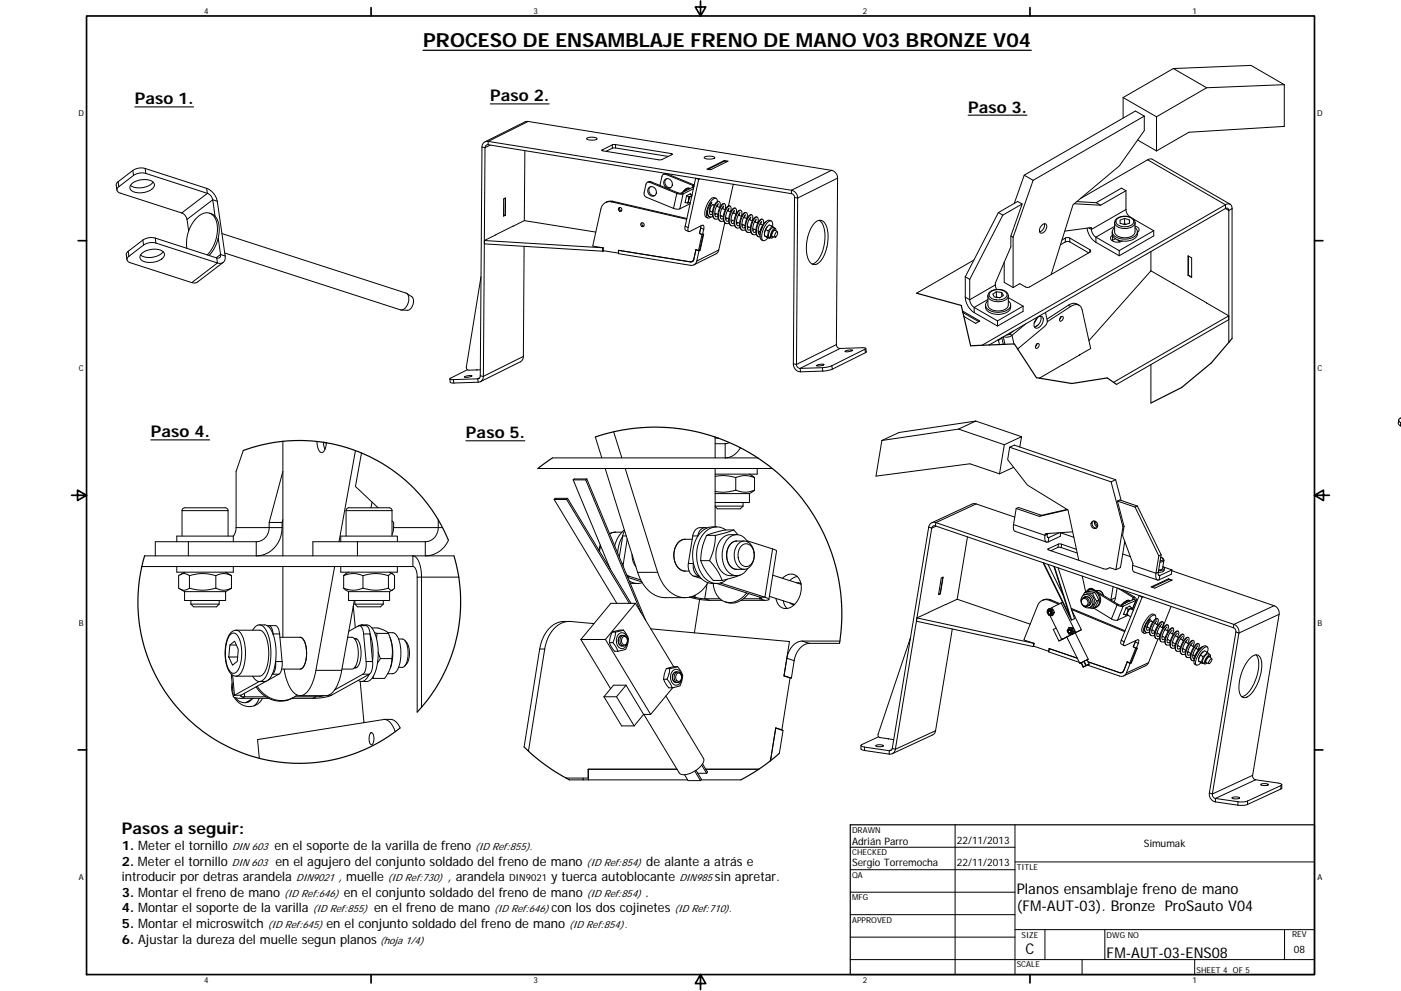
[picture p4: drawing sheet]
<svg xmlns="http://www.w3.org/2000/svg" width="594mm" height="420mm" viewBox="0 0 594 420" stroke-linecap="round" stroke-linejoin="round" font-family="sans-serif">
<defs><g id="words">
<text font-size="8.2" x="179.4" y="20">PROCESO DE ENSAMBLAJE FRENO DE MANO V03 BRONZE V04</text>
<g font-size="6.9">
<text x="57.1" y="44.2">Paso 1.</text>
<text x="207.9" y="42.9">Paso 2.</text>
<text x="410.5" y="47.7">Paso 3.</text>
<text x="64" y="185.4">Paso 4.</text>
<text x="197.6" y="185.8">Paso 5.</text>
<text x="51.7" y="353.5">Pasos a seguir:</text>
</g>
<g font-size="6.3">
<text x="431.1" y="378.9">Planos ensamblaje freno de mano</text>
<text x="431.1" y="386.4">(FM-AUT-03). Bronze ProSauto V04</text>
<text x="434.8" y="404.7">C</text>
<text x="469.2" y="406">FM-AUT-03-ENS08</text>
</g>
<g font-size="5.8">
<text x="143.4" y="373.7">, muelle</text>
<text x="189.8" y="373.7">, arandela</text>
</g>
<g font-size="5.5">
<text x="51.7" y="360.5">1. Meter el tornillo</text>
<text x="116.4" y="360.5">en el soporte de la varilla de freno</text>
<text x="51.7" y="367.1">2. Meter el tornillo</text>
<text x="116.8" y="367.1">en el agujero del conjunto soldado del freno de mano</text>
<text x="274.1" y="367.1">de alante a atrás e</text>
<text x="51.7" y="373.7">introducir por detras arandela</text>
<text x="233.7" y="373.7">y tuerca autoblocante</text>
<text x="303.2" y="373.7">sin apretar.</text>
<text x="51.7" y="380.3">3. Montar el freno de mano</text>
<text x="145.8" y="380.3">en el conjunto soldado del freno de mano</text>
<text x="273.6" y="380.3">.</text>
<text x="51.7" y="386.8">4. Montar el soporte de la varilla</text>
<text x="158.7" y="386.8">en el freno de mano</text>
<text x="233.9" y="386.8">con los dos cojinetes</text>
<text x="51.7" y="393.4">5. Montar el microsw</text>
<text x="103.1" y="393.4">itch</text>
<text x="138.4" y="393.4">en el conjunto soldado del freno de mano</text>
<text x="51.7" y="400">6. Ajustar la dureza del muelle segun planos</text>
</g>
<g font-size="4.4">
<text x="361.3" y="358.4">Adrián Parro</text>
<text x="405.8" y="357.8">22/11/2013</text>
<text x="485.1" y="359.2">Simumak</text>
<text x="98.4" y="360.5">DIN 603</text>
<text x="201.5" y="360.5">(ID Ref:855).</text>
<text x="98.3" y="367.1">DIN 603</text>
<text x="248.8" y="367.1">(ID Ref:854)</text>
<text x="361.3" y="367.1">Sergio Torremocha</text>
<text x="405.8" y="367.3">22/11/2013</text>
<text x="125.6" y="373.7">DIN9021</text>
<text x="164.5" y="373.7">(ID Ref:730)</text>
<text x="288.1" y="373.7">DIN985</text>
<text x="120.5" y="380.3">(ID Ref:646)</text>
<text x="248.8" y="380.3">(ID Ref:854)</text>
<text x="132.6" y="386.8">(ID Ref:855)</text>
<text x="209.5" y="386.8">(ID Ref:646)</text>
<text x="286" y="386.8">(ID Ref:710).</text>
<text x="113.5" y="393.4">(ID Ref:645)</text>
<text x="241.4" y="393.4">(ID Ref:854).</text>
<text x="161.1" y="400">(hoja 1/4)</text>
<text x="548.7" y="404">08</text>
</g>
<text font-size="4.1" x="215.9" y="373.7">DIN9021</text>
<g font-size="3.5">
<text x="86.6" y="5.8">4</text>
<text x="226.3" y="5.8">3</text>
<text x="365.9" y="5.8">2</text>
<text x="505.6" y="5.8">1</text>
<text x="33.2" y="49.4">D</text>
<text x="558.5" y="49.4">D</text>
<text x="33.4" y="157.3">C</text>
<text x="558.6" y="157.3">C</text>
<text x="33.4" y="265.2">B</text>
<text x="558.6" y="265.2">B</text>
<text x="361.3" y="353">DRAWN</text>
<text x="361.3" y="362.5">CHECKED</text>
<text x="431.1" y="368.7">TITLE</text>
<text x="33.4" y="373.2">A</text>
<text x="361.3" y="372.1">QA</text>
<text x="558.6" y="373.2">A</text>
<text x="361.3" y="381.6">MFG</text>
<text x="361.3" y="391.2">APPROVED</text>
<text x="433.2" y="397.5">SIZE</text>
<text x="469.2" y="397.5">DWG NO</text>
<text x="547.9" y="397.4">REV</text>
<text x="431.1" y="410.2">SCALE</text>
<text x="507.3" y="412.4">SHEET 4 OF 5</text>
<text x="86.6" y="416.7">4</text>
<text x="226.3" y="416.7">3</text>
<text x="365.9" y="416.7">2</text>
<text x="505.6" y="416.7">1</text>
</g>
</g></defs>
<g fill="none" stroke="#000" stroke-width=".42">
<path d="M497.5 29.1l-21.3 12.3M497.5 29.1l14.2 8.1M497.5 29.1l33-1.4 14.1 8.2M511.7 37.2l-21.3 12.3M544.6 35.9l-32.9 1.3M544.6 35.9v17.7l-40.4 2.5-13.8 7.9M207 59.9l128.6 20.8M207 59.9a2.26 2.26 0 0 0-2.6 2.5M207 59.9v1.5M224 51.5l128.6 20.7M224 51.5l-1.4 .2-17 8.4M224 51.5l-17 8.4"/>
<path d="M248.8 58.6a4.5 4.5 0 0 1 4.4 .2 4.2 4.2 0 0 1-4.5-.1zM476.2 41.4v8.6M476.2 41.4l14.2 8.1v14.5M482.4 59.4l8 4.6M485.2 49.2v6.2l-10.5 14.9-19.7 16.5-9.3 29.6M485.2 49.2l-3.7-2.1-47.2 27.2M485.2 49.2l-47.1 27.3M50.1 77l-.8 1.3 .3 2.3M50.1 77l.3 2.1M50.4 79.1a1.44 1.44 0 0 0-.8 1.6 1.44 1.44 0 0 0 1.4 1.2l26.1 8.4M55.7 78.1a7.8 7.8 0 0 1 9.4-.7 2.25 2.25 0 0 1-1.5 3.4 7.4 7.4 0 0 1-8.3-.4 1.75 1.75 0 0 1 .4-2.3zM56.3 72.3l-6.2 4.7"/>
<path d="M56.3 72.3l.3 2.1M56.6 74.4l-6.2 4.7M61.5 71.4l.3 2.1M61.5 71.4l26.1 8.5M61.5 71.4l-2.5-.2-2.7 1.1M61.8 73.5l26.1 8.5M61.8 73.5l-2.9-.1-2.3 1M64.9 77.2a7.8 7.8 0 0 1-9.6 1.4M87.6 79.9l.3 2.1M87.6 79.9l1.7 .8 1.4 1.5 1.4 3.1M204.4 62.4l1.3 .2M204.4 62.4l-.7 97"/>
<path d="M205.7 62.6l-.7 97M207 61.4a1.2 1.2 0 0 0-1.3 1.2M207 61.4l128.6 20.7M207.8 61.5l-2.1 1.1M222.6 63.9l-.3 29.6M255.3 63.6l.4 .4 24 3.8 1-.1 4.5-2.3-.6-.3M255.3 63.6v.2M259.6 62.8l-2.6 1.4M259.7 61.4l-.1 1.4M259.7 61.4l-4.4 2.2M261 62.7l-1.4 .1M261 62.7l22.3 3.6"/>
<path d="M261 61.3l-1.3 .1M261 61.3v1.4M261 61.3l23.6 3.8M275.3 79.5a2.02 2.02 0 0 1 2.8 1 2.02 2.02 0 0 1-1.3 2.7 2.21 2.21 0 0 1-1.9-1.4 2.21 2.21 0 0 1 .4-2.3zM275.5 77.3a1.13 1.13 0 0 0-1.6 .8l-.8 3.6a1.66 1.66 0 0 0 1 1.9l11.5 4.7M275.5 77.3l11.5 4.7M275.8 79.2a2.18 2.18 0 0 0-.4 2.5 2.18 2.18 0 0 0 2.3 1.2M276 77l-.5 .3M276 77l-1.5 .3M276 77l11.5 4.8M282 76.1a2.03 2.03 0 0 1 2.9 1 2.03 2.03 0 0 1-1.3 2.7 2.24 2.24 0 0 1-2-1.4 2.24 2.24 0 0 1 .4-2.3zM282.3 73.9a1.1 1.1 0 0 0-1.6 .9l-.8 3.8"/>
<path d="M282.3 73.9l11.5 4.7M282.6 75.8a2.19 2.19 0 0 0-.4 2.5 2.19 2.19 0 0 0 2.3 1.2M282.8 73.7l-1.5 .2M282.8 73.7l-.5 .2M282.8 73.7l11.5 4.7M284.6 65.1v.6M291.1 79.9l-1.8 1.7M292.3 79.9a2.02 2.02 0 0 0-2.5 1.5M293.8 78.6l.4 .4M293.8 78.6l-.2 .9M294.1 79.2l-5.3 2.7M294.2 79.2h-.1"/>
<path d="M294.3 78.4h.1M294.3 78.4l-.5 .2M296.3 76.1l-1.3-.5-4.5 20.3M296.3 76.1l-4.5 20.4M296.7 75.8l-.4 .3M298.7 66.7a4.7 4.7 0 0 1 4.4 .2 4.2 4.2 0 0 1-4.5-.1zM299.8 71.7l7.3-3.6 1.6 .2-7.3 3.7zM307.1 68.1v.3M308.2 68.6l-.8-.3-7.1 3.5M310.9 78.1l-2 9.2M352.6 72.2a3.4 3.4 0 0 1 2.6 3.3M352.6 72.2l-17 8.5"/>
<path d="M355.2 75.5l-.5 70.6M355.2 75.5l-17 8.5M434.3 74.3l-4.2 11.9M434.3 74.3l3.8 2.2M438.1 76.5l-8.5 24.1M486.6 67.8l.9-.4 1.1 .1 33 19.1M486.6 67.8l33 19M486.6 67.8l-28.5 16.4M77.1 90.3l1.3 .9 .9 1.8M79.3 93l.7 4.9M87.9 82l1.6 1.2 .7 1.5M87.9 82l-10.8 8.3"/>
<path d="M88.9 90.4a6.1 6.1 0 0 1 4.1 6.9 16.4 16.4 0 0 1-4.4 11M90.2 84.7l1 7M90.2 84.7l-10.9 8.3M90.2 84.7l1.9 .6M92.1 85.3l3.4 23.2M94.1 99l78 25.2a4.2 4.2 0 0 1 0 6.1 2.26 2.26 0 0 1-2.3 1.1l-74.5-24.1M210.2 99.5v.1M210.2 99.6l-4.8 2.4M213.6 84.3l.7-.4v7.3l-.8 .4zM214.1 91.2h.2M214.2 84v7.2l-.7 .3M217.4 95.9h.1"/>
<path d="M217.5 95.9l-7.3 3.7M222.3 93.5l30.3 4.9M222.3 93.5l-4.8 2.4M259.4 85.6a3.7 3.7 0 0 0-4.6 3l-3.5 15.8 4.4 .7M259.4 85.6l31.8 7.4M259.8 85.3l31.4 7.3M259.8 85.3l-.4 .3M259.8 85.3h-1.7l-1.3 .6M262.9 87.9a.91 .91 0 0 0 .7 1.5M272.3 94.4a.9 .9 0 0 0 .7 1.4M285.6 88.3l1.6 .4 1.1-.2M287 82l1.6 .4 1.1-.2"/>
<path d="M287 82l-1.4 6.3M287.5 81.8l-.5 .2M287.5 81.8l1.3 .1M288.8 81.9l.9 .3M289.7 82.2l-1.4 6.3M290.5 95.9l1.3 .6M290.5 95.9v1.5l1.6 .8M290.5 85.7l.9 .4M291.1 83l.9 .4M291.8 96.5l-.1 .6a.71 .71 0 0 0 .1 .8 .71 .71 0 0 0 .7 .2l5.2-2.6a.82 .82 0 0 1 .9 .4 .82 .82 0 0 1-.2 1v.3M292.3 85.9l-.9 .2 .6-1.2 .1 .9 .6 .3M292.5 80a1.67 1.67 0 0 0-2.1 1.1"/>
<path d="M292.5 82.3l.9 .4M292.6 86.4l-4.3 2.1M292.7 82.4l-1.5 .6-.7 3 .2-.2M293.3 83.1h.1M293.4 82.8l-.5 .4a.7 .7 0 0 0-.8 .3 .7 .7 0 0 0 0 .7l-.1 .7 .6-1.3 .7-.5M294 80l-4.3 2.2M296.6 99l1.3 .5M296.6 99l1.1 .4M296.7 99h-.1M297.1 96.7l-.5 2.3M297.1 96.7l1.3 .5M297.2 95.8l-.1 .9"/>
<path d="M297.7 99.4l-1.5 6.8M297.7 99.4h.1M297.9 99.5l.5-.3-1.5 6.9-.5 .3M298.1 99.4l-1.4 6.6M298.4 97.2l-.5 2.3M300.1 89.2a4.5 4.5 0 0 1 1.8-3.3l-.5 .9a3.4 3.4 0 0 0 0 4.2l.7-.3M300.1 89.2a2.6 2.6 0 0 0 .8 2.7M300.1 89.2a1.75 1.75 0 0 0 .1 2.1 1.75 1.75 0 0 0 2.1 .5M301.1 89.6l1 .4M302.3 86.8l.6 .3M302.7 87a1.4 1.4 0 0 0-1.6 1.6 .66 .66 0 0 0-.1 .7 .66 .66 0 0 0 .5 .4M303.1 90.4l1.3 .5"/>
<path d="M303.6 84.1a2.27 2.27 0 0 0-3.2 1.6 6.5 6.5 0 0 0-1.1 6.3l.9 .4M303.7 90.6l-.6 .6M303.8 87.4l1.4 .6M304.1 87l-.1 .5M304.2 85.4a1.12 1.12 0 0 0-.6-1.3 1.12 1.12 0 0 0-1.4 .5 8.6 8.6 0 0 0-2.4 7.5 1.07 1.07 0 0 0 1.7-.1M304.4 86.6l-.2 1M304.6 86.4a5.2 5.2 0 0 0-1 5.5l.8-.2M304.9 85.4a6.1 6.1 0 0 0-2.5 5.9l.2 1 .6 .5M305.1 88a1.49 1.49 0 0 0 .4-1.6 1.49 1.49 0 0 0-1.2-1l-1 1-.9 2.2a3.1 3.1 0 0 0 1.2 4.3l1-.2M305.4 91.3l1.3 .5M306 91.5l-.6 .6M306.1 88.4l1.4 .5"/>
<path d="M306.7 87.5l-.2 1M306.9 87.3a5.1 5.1 0 0 0-1 5.6l.8-.3M307.2 86.4a5.8 5.8 0 0 0-2.6 5.5l.3 1.3 .6 .6M307.3 94.4l-2.5 11.6M307.4 88.9a1.51 1.51 0 0 0-.8-2.5l-.9 .7-1 2.2a3.5 3.5 0 0 0 1 4.6l1.2-.2M307.7 92.3l1.3 .5M308.3 92.5l-.5 .5M308.4 89.3l1.3 .6a1.49 1.49 0 0 0 .4-1.6 1.49 1.49 0 0 0-1.2-1l-1 1-.9 1.9a3.2 3.2 0 0 0 1.2 4.6l1-.2M308.5 89.3h.1M309 88.4l-.2 1.1M309.2 88.2a5.2 5.2 0 0 0-1 5.6l.8-.2M309.5 87.3a5.7 5.7 0 0 0-2.6 5.6l.2 1.1 .7 .7"/>
<path d="M310 93.2l1.3 .5M310.6 93.4l-.6 .6M310.7 90.3l1.4 .5M311.3 89.4l-.2 1M311.5 89.2a5.1 5.1 0 0 0-1 5.5l.8-.2M311.8 88.2a5.7 5.7 0 0 0-2.6 5.6l.2 1.1 .7 .8M312 90.8a1.51 1.51 0 0 0-.8-2.6l-.9 .8-.9 1.9a3.7 3.7 0 0 0 .9 4.8l1.2-.2M312.3 94.1l1.3 .6M312.9 94.4l-.6 .5M313 91.2l1.4 .6M313.6 90.3l-.2 1M313.9 90.1a5.2 5.2 0 0 0-1.1 5.6l.8-.3"/>
<path d="M314.1 89.2a6.1 6.1 0 0 0-2.5 6.2l.8 1.2M314.3 91.7a1.49 1.49 0 0 0 .4-1.5 1.49 1.49 0 0 0-1.2-1l-1.1 1.1-.8 1.8a3.3 3.3 0 0 0 1.2 4.6l1-.2M314.6 95.1l1.3 .5M315.2 95.3l-.6 .6M315.3 92.1l1.4 .6M315.9 91.2l-.2 1.1M316.1 91.1a5.1 5.1 0 0 0-1 5.5l.8-.2M316.4 90.1a6 6 0 0 0-2.5 6.2l.8 1.2M316.6 92.7a1.83 1.83 0 0 0-.5-2.6 5.8 5.8 0 0 0-2.4 6.3l.9 1.1 1.5-.1M316.9 96l1.3 .5M317.5 96.2l-.6 .6M317.7 93.1l1.3 .6"/>
<path d="M318.2 92.2l-.2 1M318.4 92a5.2 5.2 0 0 0-1 5.6l.8-.3M318.7 91.1a6.3 6.3 0 0 0-2.4 6.6l.7 .8M318.9 93.6a1.51 1.51 0 0 0-.8-2.5l-1.1 1.1-.8 2a3.1 3.1 0 0 0 1.2 4.4l1-.2M319.2 97l1.3 .5M319.8 97.2l-.5 .5M319.9 94l1.4 .6M320.5 93.2l-.2 1M320.7 92.9a5.5 5.5 0 0 0-1.1 5.6l.9-.2M321 92a5.8 5.8 0 0 0-2.6 5.3l.2 1.4 .7 .7M321.2 94.6a1.47 1.47 0 0 0 .4-1.6 1.47 1.47 0 0 0-1.2-1l-1 1-.9 2.2a3.1 3.1 0 0 0 1.2 4.3l1-.2M321.5 97.9l.8 .3"/>
<path d="M322.1 98.1l-.6 .6M322.3 95l1.1 .4M322.8 94.1l-.2 1M323 93.9v.1a5.5 5.5 0 0 0-1.1 5.4l.3 .1M323.3 92.9a5.9 5.9 0 0 0-1.9 7.4l.2 .1M323.4 96.1l-.7 1.6M323.7 95.1l.1-.7a1.08 1.08 0 0 0-.7-1.5 1.08 1.08 0 0 0-1.4 1 5.8 5.8 0 0 0-.4 6.3l1 .3M324.2 99.9l2 1.1M324.2 99.9l1 .5M324.7 97.4l-.5 2.5M324.7 97.4l1 .4M324.9 93.9l-.8 .6-1.3 2-.6 2.2 .1 1.5"/>
<path d="M325.5 96l-1 1.5-.3 1.8M325.7 97.8v1.4l-.5 1.2M327 93.7a2.27 2.27 0 0 0-3.2 1.6 6.5 6.5 0 0 0-1 6.3l.8 .4M327.2 95.8l-1.5 2M327.2 95.8l-1-.4-1.5 2M327.2 95.8l1 .8M327.6 96a1.57 1.57 0 0 0-1.1-2.3 7.8 7.8 0 0 0-3.2 8.1 1.68 1.68 0 0 0 2.4-1M328.6 97.6a1.85 1.85 0 0 0-1.1 2.8M328.7 96.8l-.8-.3a3.3 3.3 0 0 0-1.7 4.1l.8 .3M329 97.9a.7 .7 0 0 0-.3-1.1 .7 .7 0 0 0-.9 .6l-1 1.9a1.15 1.15 0 0 0 .5 1.7l.7-.6M329.2 98.4a.38 .38 0 0 1 .5-.1 .38 .38 0 0 1 0 .6l-.3 1a.52 .52 0 0 1-.3 .6 .52 .52 0 0 1-.6-.2zM329.6 98.3l-.9-.7a2.12 2.12 0 0 0-1.2 2.8l1.2 .1"/>
<path d="M335.6 82.1a1.63 1.63 0 0 1 1.3 1.7M335.6 80.7v1.4M335.6 80.7a3.3 3.3 0 0 1 2.6 3.3M336.9 83.8l-.5 70.5M336.9 83.8l1.3 .2M338.2 84l-.5 70.5M345.3 94.6a2.78 2.78 0 0 1 3-1.1 2.78 2.78 0 0 1 2.1 2.4 16.6 16.6 0 0 1-3.2 15.5 2.65 2.65 0 0 1-4.5-1.5 17.1 17.1 0 0 1 2.6-15.3zM347.4 93.4a9 9 0 0 1 2.4 8.4 12.8 12.8 0 0 1-4.7 9.9l-.7 .3M423.3 90.1l8.2-4.7 1.9 1.1-4.8 13.6v4.5l-6.5 15.4v.8M423.3 90.1l-14 27.2M423.3 90.1l1.9 1.1M425.2 91.2l-14 27.2"/>
<path d="M433.4 86.5l-8.2 4.7M441.9 95.4a1.12 1.12 0 0 1 1.6-.4 1.12 1.12 0 0 1 .3 1.6l-.6 1.3a1.24 1.24 0 0 1-1.1 1 1.24 1.24 0 0 1-1.3-.9l.1-1.2zM442.8 94.9l.1 .8-.6 1.6-1.5 1M461 96.7l1.2 3.5 2.5 2.5M461.7 96.6l1.1 .7M462.8 97.3v-.8l-11.3 1.5M462.8 97.3l.3 1.3 1.1 1.6 10.4 6.1M464.8 85.9l1.9 1.1M471.6 98.3a3.8 3.8 0 0 0 4.3 3.9 5.6 5.6 0 0 0 6.4-2.7v-1.2M471.7 99.8a1.42 1.42 0 0 0-.7 1.6 1.42 1.42 0 0 0 1.5 1.1l1.6 .2 1.9-.5M471.8 99.9v2M472.6 96.5a2.35 2.35 0 0 0-.9 2.6 2.35 2.35 0 0 0 2.1 1.7 7.3 7.3 0 0 0 8.2-1.5 2.06 2.06 0 0 0-.7-2.8"/>
<path d="M472.6 96l-7.9 4.5v2.2M472.6 94.4v3.9a4.5 4.5 0 0 0 6.1 2.3 2.95 2.95 0 0 0 2.6-2.3v-3.9M472.6 94.4a3.8 3.8 0 0 0 4.6 2.5l1-.1a3.2 3.2 0 0 0 3.1-2.4M472.6 94.4a4.2 4.2 0 0 1 5.5-2.6l1.8 .6a2.34 2.34 0 0 1 1.4 2M473.8 92.7a5 5 0 0 1 6.9 .9 2.57 2.57 0 0 1-2.9 2.5h-1.9a2.3 2.3 0 0 1-2.5-2.9zM474.9 93.3l2-.7 2 .6 .1 1.4-1.9 .7-2.1-.6zM476.9 94.8l-.5 .3M476.9 92.6v2.2M476.9 94.8l.6 .3M477.4 88.8l.6 2 1.2 1.3M477.4 88.8l-14.6 8.5M477.4 80.9l-10.7 6.1-11.2-.6"/>
<path d="M477.4 80.9v7.9M477.4 80.9l-1.8-1.1-10.8 6.1-8.2-.4M478.9 93.2v1.4M480.5 92.8l8.7 5M481.3 95.8a1.47 1.47 0 0 1 1.6 1 1.47 1.47 0 0 1-.6 1.7M482.3 98.4l.1 .1M489.2 97.8v2.2l-14.6 8.4v-2.1M489.2 97.8l-14.6 8.5M519.6 86.8a1.71 1.71 0 0 1 2-.2 1.71 1.71 0 0 1 .9 1.8M519.6 88.4l-100.1 57.9M519.6 86.8l-103.2 59.6M519.6 86.8v1.6"/>
<path d="M519.6 88.4l1.5 .8M519.6 88.4a.87 .87 0 0 1 1-.1 .87 .87 0 0 1 .5 .9M521.1 89.2v56M522.5 88.4v55.1M522.5 88.4l-1.4 .8M54.3 106.6l.4 2.1M54.3 106.6l-.8 1.2 .3 2.3M54.7 108.7a1.42 1.42 0 0 0-.8 1.5 1.42 1.42 0 0 0 1.3 1.2l26.1 8.4M60 107.6a7.8 7.8 0 0 1 9.4-.7 2.46 2.46 0 0 1-2 3.6 6.7 6.7 0 0 1-7.9-.9l-.2-.9zM60.6 101.8l.3 2.1M60.6 101.8l-6.3 4.8M60.9 103.9l-6.2 4.8"/>
<path d="M65.8 100.9l-2.9-.1-2.3 1M65.8 100.9l26.1 8.5M65.8 100.9l.3 2.2M66.1 103.1l26.1 8.4M66.1 103.1l-2.5-.2-2.7 1M69.2 106.7a7.8 7.8 0 0 1-9.6 1.4M79.2 105.3a14.5 14.5 0 0 1 6.9-14.8 4.3 4.3 0 0 1 5.8 4 16 16 0 0 1-4 13.6M91.9 109.4l.3 2.1M92.2 111.5l-10.9 8.3M92.5 100.9l1 7M93.5 107.9l2 .6M93.5 107.9l-1.8 1.4"/>
<path d="M93.5 107.9a1.18 1.18 0 0 1-.3 1.3 1.18 1.18 0 0 1-1.3 .2M94.7 111.3l-11 8.3-.9 .4-1.5-.2M95.5 108.5a2.4 2.4 0 0 1-.7 2.6 2.4 2.4 0 0 1-2.6 .4M204 117.3l-6.3 38.4a1.13 1.13 0 0 0 1 1.3l3.5-.2M205.4 102l50.2 3.1M205.4 102v1.4l50.2 3.1M222.2 104.5l-.3 46.6M255.6 105.1v1.4M255.7 105.1v1.2l6.5 1M256 106.3l-.4 .2M262.2 106.1l30.7 5M262.2 106.1v1.2"/>
<path d="M262.3 106.1v1.5l30.6 4.9a2.31 2.31 0 0 0 2.6-1.8M262.3 107.3h-.1M293 111l-.1 .1M293.9 110.6l-.5 .3M294 110.6h-.1M295.1 105.9l-1 4.5-.5 .6-.7 .1M295.1 105.9l1.3 .5M295.1 105.8l-.9 4a1.5 1.5 0 0 1-1.7 1.2M295.1 105.8l1.1 .4M295.2 105.8l-.1 .1M296.4 106.4l-.9 4.3M296.6 106l.3 .1"/>
<path d="M296.7 106l-.5 .2M304.8 106l-.5 1-.7 .7-9.4 4.6M304.8 106l-9.3 4.7M325.2 100.4l1 .6M326.5 100.7l-.3 .3M409.3 117.3l1.9 1.1M409.3 117.3v8.7M411.2 118.4v8.7M413 110.3l-24.3 14M425.8 111.2v8.5l3.8 2.2M428.6 100.1l1 .5M429.6 100.6v21.3"/>
<path d="M451.7 102.6h1.9M451.7 100.9v1.7M451.7 100.9l1-.2 .9 .2M451.7 100.9l-1.4 .9M451.7 102.6l-2 1.2M453.6 100.9l8.5 5M453.6 100.9v1.7M453.6 102.6l8 4.6M462.1 105.9a.57 .57 0 0 1 .4 .5 .57 .57 0 0 1-.4 .5M462.1 106.9l-25.7 14.8h-1.4l-2.6-1.4-2.8 1.6M462.1 105.9v1M464.7 102.7l9.9 5.7"/>
<path d="M471.8 101.9l-.2 .1M473 101.2l-1.2 .7M474 101.7l.8 .9M474.3 101.8v.3M488 106.7v8.1M488 114.8l9.5 5.4M488 114.8l-26.3 29.6M503.8 108.5l1.5 .8v8.3l-1.5-.9zM503.9 116.7h-.1M503.9 108.6v8.1M503.9 116.7l1.4 .8M172.4 124.4l2.2 1.4a3.8 3.8 0 0 1-1.9 5.8l-2.5-.2"/>
<path d="M408.2 131.9l7.3 4.2-1.8 1-5-2.9M408.3 132.5l6.7 3.9M409.3 126l.4 2 .9 2 2.5 2.5M409.3 126l1.9 1.1M411.2 127.1l.5 1.7 .9 1.2 10.4 6.1M413.1 132.5l9.9 5.7M417.9 129.3a3.8 3.8 0 0 0 4.2 3.9 5.6 5.6 0 0 0 6.4-2.7l.1-1.2M418.9 125.4v3.9a4.4 4.4 0 0 0 5.6 2.4 3.3 3.3 0 0 0 3.1-2.4v-3.9M418.9 127.6a2.37 2.37 0 0 0-.9 2.5 2.37 2.37 0 0 0 2.1 1.7 7 7 0 0 0 8.3-1.8 2.13 2.13 0 0 0-.8-2.4M418.9 127l-5.8 3.3v2.2M418.9 125.4a4 4 0 0 0 5.1 2.5l.9-.2a2.89 2.89 0 0 0 2.7-2.3M418.9 125.4a4.3 4.3 0 0 1 5.5-2.6l1.8 .6a2.4 2.4 0 0 1 1.4 2"/>
<path d="M419.7 124.1a5 5 0 0 1 7.2 .4 2.5 2.5 0 0 1-3 2.6h-1.4a2.5 2.5 0 0 1-2.9-2.7zM421 124.7l1.5-1 2.3 .3 .7 1.3-1.5 .9-2.3-.2zM422.1 120.8l-10.9 6.3M422.1 120.8l.5 1.9M422.5 123.7v2.2l1.5 .3M422.5 125.9l-.2 .2M424.8 124v1.7M427.6 126.2l6.2 3.6M433.8 129.8v2.2l-10.8 6.2v-2.1M433.8 129.8l-10.8 6.3M434.8 137.4l-6 5a3.5 3.5 0 0 1-3.2 .3M439.9 134.7l-1.4 2.3"/>
<path d="M439.9 134.7a1.45 1.45 0 0 1 2.1-.4 1.45 1.45 0 0 1 .3 2.1l-.7 1.4a1.69 1.69 0 0 1-1.4 1.3 1.69 1.69 0 0 1-1.7-.7l.1-1.7zM440.2 137.8l-1.2 .8M441.3 134a3.7 3.7 0 0 1-2.7 4.6M443.3 132.5l.8 3.6-.6 1.8-12 10.1M449.9 134.3a.66 .66 0 0 1 1 .1 .66 .66 0 0 1-.2 1l-.1 .2a.72 .72 0 0 1-1.1 .5 .72 .72 0 0 1-.1-1.2zM449.9 134.3l-.6 1.1M453 129.4l1 .6M453 129.4a3.5 3.5 0 0 1 4.6 .1M453 129.4l-9 5.9M454 130a2.83 2.83 0 0 1 2.9-.9 2.83 2.83 0 0 1 2 2.3l3.6 16.4-4.7 2.8M454 130l-9.9 6.4M497.4 120.2l14.3 8.3"/>
<path d="M511.6 128.4l9.5 5.5M511.7 128.4h-.1M196.9 159.7a4.1 4.1 0 0 1 3.2-.3v.1a3.7 3.7 0 0 1-3.2 .2zM198.2 156.8l-7.5 3.8 1.5 .4M203.7 159.4l-.4 .9-.7 .3M203.7 159.4l1.3 .2M203.7 156.8h-1.5M205 159.6a2.33 2.33 0 0 1-2.2 2.5M221.9 151.1l-16.9 8.5M221.9 151.1a2.59 2.59 0 0 1-1.2 2.3l-17 8.4M336.4 154.3a3.3 3.3 0 0 0 3.1 3.3M336.4 154.3l1.3 .2"/>
<path d="M337.7 154.5a1.69 1.69 0 0 0 1.6 1.7M339.3 156.2l.2 1.4M346.2 154.9a4.1 4.1 0 0 1 3.2-.3l-.1 .1a3.9 3.9 0 0 1-3.1 .2zM348.7 155.9l-9.4 .3M348.7 155.9l.2 1.4M348.9 157.3l-9.4 .3M352.7 155.1l-4 .8M352.7 155.1l.2 1.4M352.9 156.5l-4 .8M354.7 146.1a1.65 1.65 0 0 0 1.5 1.6M354.7 146.1l-17 8.4M356.2 147.7l10-.3 .9 .3-.3 .4"/>
<path d="M356.2 147.7l-16.9 8.5M358.3 149l1.3-.5h1.9l-1.4 .6zM366.8 148.1l-14.1 7M366.8 148.1l.2 1.4M367 149.5l-14.1 7M367.1 147.7l.3 1.5-.4 .3M423.1 144.1l.3 .2 .4 1.8M423.4 144.3l1.4-1.1 .6 2.8M425.4 142.8l.7 3.2M428.2 141.6l-1.4 .4M428.2 141.6l.9 .6 .9 3.6M429.7 140.3l-1.5 1.3"/>
<path d="M439.7 145.9a.66 .66 0 0 1 1 0 .66 .66 0 0 1-.2 1 .73 .73 0 0 1-.6 .8 .73 .73 0 0 1-.8-.5zM439.7 145.9l-.6 1M457.8 150.5h.1M457.8 150.5l-17.1 9.8M488 154.6v16.3M190.7 160.7l.3 1.5 1.5 .2M192.2 161l.3 1.4M202.6 160.6l-10.4 .4M202.6 160.6l.2 1.5M202.8 162.1l-10.3 .3M203.4 160.2l-.8 .4M413.8 178.5l-32.6 4.9-7.3 3.4"/>
<path d="M413.8 178.5l-7.3 3.4M413.8 178.5l19.4 6.6M472.2 162.1l48.9-28.2v1.6l-47.6 27.5M593.1 178l-.1 1.7 .8 .8M594 179.2l-.2 1.3M594 179.2l.1 .1M594.1 177.2a1.04 1.04 0 0 0-1 .9 1.04 1.04 0 0 0 .9 1.1M103.2 191l-3.1 8.9v23.8M119.9 199.9l-5.8 21.6v2.2a5.8 5.8 0 0 1-5.4 6M119.9 187.1v48.6M134.4 187.2l.3 2.5a1.93 1.93 0 0 0 2.1 2.1l1.2-1.7 .4-2.4M137.2 187.5l.6 3.1"/>
<path d="M150.7 191.1l-6.9 38.6M153.3 192.1l-2.6 14.1 9.6 9.1M228.1 198.6h99.4M234.3 194.1h87M252.4 185.3l2.8 8.8M256.6 198.6l13.8 44.1M260.2 183.1l3.5 11M265.1 198.6l13.8 44.1M303.2 185.7h1.3M303.2 188.1h4.3M303.2 185.3v8.8M303.2 198.6v24.8"/>
<path d="M307.5 188.1v6a7.7 7.7 0 0 0 6.5-4.3M309.2 187.6l-1.7 .5M321.1 198.6v2.4h-17.9M373.9 186.8l-2.5 15.1 39.9-5.3 12.5 4.3M406.5 181.9l-32.6 4.9M406.5 181.9l19.4 6.7M425.9 188.6l7.3-3.5-.8 4.4M425.9 188.6l-2.1 12.3M428.1 189.6l-.8 5.3 8.4 10.8 17.2 10.5 4.5 21.4M429.8 198.1l-6 2.8M593.8 180.5l.3 .2M77.2 216.5v10.8"/>
<path d="M77.2 216.5a2.29 2.29 0 0 1 3-1.2h11.4a8.1 8.1 0 0 1 4.8 .4l.3 .8M77.2 216.5h19.5M96.7 216.5v10.8M146.7 216.5a2.3 2.3 0 0 1 3.1-1.2h11.4a8 8 0 0 1 4.8 .4l.2 .8M146.7 216.5h19.5M146.7 216.5v10.8M157.8 212.9l-.5 2.4M166.2 216.5v10.8M235 211.8l26.6 44M235 211.8l.4-.5h5.3l26.9 44.5M240.3 211.8l26.6 44M240.7 211.3l-.4 .5h-5.3"/>
<path d="M243.1 203.5h5.3l23.4 56.3M243.1 203.5l15.7 37.8M248.8 203.1l-.4 .4M248.8 203.1l25 60M248.8 203.1h-5.3l-.4 .4M303.2 214.6h11.9M303.2 209.3h14.6v3.7h-14.6M303.2 202a17 17 0 0 1 8.8 .5M312 207.8a17.7 17.7 0 0 1-8.8 .5M312 202.5a9.6 9.6 0 0 1 7.9 0M312 207.8a9.6 9.6 0 0 0 7.9 0M312 202.5v5.3"/>
<path d="M315.1 213v1.6M315.1 214.6l-1.2 1.1h-9.7l-1-1M317.8 201l2.1 1.5M319.9 207.8l-2.1 1.5M319.9 202.5v5.3M413.9 213.7l-17.1 7.9M413.9 213.7h-1.7l-17.1 7.9M413.9 213.7l16.4 5.5M430.9 215.6l1-.4 9.8 3.3 10.8-2.5M430.9 215.6l9.8 3.3 12-2.8M430.9 215.6l-1.1 6.8M441.7 218.5l-1 .4"/>
<path d="M471.1 204.3l5.1 19.1M473.1 203.4l-43-14.7-2 .9 43 14.7M473.1 203.4l2.3 8.8M473.1 203.4l-2 .9M473.8 212.4l2.8 10.8M473.8 212.4l1-.4 7.5 2.5M473.8 212.4l7.5 2.6M481.3 215l10.1 20.7M482.3 214.5l-1 .5M482.3 214.5l10.1 20.7M61.3 235.7h131.2M75 229.7v-2.4h23.9v2.4"/>
<path d="M79.9 229.7v6M100.1 223.7l-.4 2.2-.8 1.5M100.1 223.7h19.5M108.7 229.7h-42.9v6M114.1 221.5h5.5M119.6 223.7a11.5 11.5 0 0 1-10.9 12v-6M119.9 220.3l-.3 1.2v2.2M144.5 229.7v-2.4h24v2.4M151.6 229.7v6M166.2 220.9l.7 .6v2.2M166.9 223.7h20.8M166.9 223.7l-.7 2.8"/>
<path d="M180.3 229.7h-47.6v6M185.8 220.4v3.3a5.8 5.8 0 0 1-5.5 6M190.2 229a10.9 10.9 0 0 1-9.9 6.7v-6M254.5 231l-.5 2.3M254.7 231.5l-.5 2.2M261 225.6l-2.5 .7M261 225.6h2.7M263.8 238.9h.5M264 227.4l-1.4 3.3-.7 3.8M264.1 227.2h1.5M264.1 227.2l-1.5 9M264.3 238.9l-.1 1.2"/>
<path d="M264.8 224.7a11.5 11.5 0 0 0-4.2 6.8M264.9 225.1l-.8 2.1M266 228.5l-1.7 10.4M268 235.1l.4 2.8 1.2 2.3M291.9 238.9l-.1 1a4.5 4.5 0 0 0 2.5 4.4M291.9 238.9h2.1M293.5 228.6h-3a6.3 6.3 0 0 0-4.8 7.4 5.8 5.8 0 0 0 4.8 6.1h1.7M293.7 227.2h2.2M293.7 227.2l-1.8 11.7M294 238.9a4.8 4.8 0 0 0 2.4 5.4M294 238.7v.2M295.9 227.2l-.1 .2"/>
<path d="M297.1 237.7a23.5 23.5 0 0 0 5.3 8.4h3.8M297.1 237.7h3.8M299 223.7h-2.1a3.7 3.7 0 0 0-3.2 3.5M299.6 227a25.6 25.6 0 0 0-2.5 10.7M299.6 227h3.8M299.8 223.9a3.3 3.3 0 0 0-3.9 3.3M300.9 237.7a24 24 0 0 1 5.3 8.4M303.4 227a24.7 24.7 0 0 1-2.5 10.7M303.9 223.4a8.9 8.9 0 0 0-9.6 7.5 14 14 0 0 0 5 15.8l2.3 .7h2.3l18.3 5.8M307.7 224.7a6.9 6.9 0 0 0-10.3 3 14.8 14.8 0 0 0 2.9 18.6 6.5 6.5 0 0 0 8.1-.7M311.1 224.7l-7.7 2.3M311.1 224.7l1.8 2"/>
<path d="M311.1 224.7h-3.7l-7.8 2.3M312.4 226.7h-2.7a7.5 7.5 0 0 0-6.1 8 8.4 8.4 0 0 0 5.6 9.4h3.2M313.1 230.5a3.6 3.6 0 0 1 3.7-.9 3.6 3.6 0 0 1 2.5 2.9 6.8 6.8 0 0 1-2.9 8.8 4.8 4.8 0 0 1-5-5.6 7 7 0 0 1 1.7-5.2zM314.6 231.3a3.1 3.1 0 0 1 3.2-.4 3.1 3.1 0 0 1 1.8 2.7 4.8 4.8 0 0 1-3.3 6.6 5.1 5.1 0 0 1-2.8-7.4zM315.6 229.4h-3.2a5.7 5.7 0 0 0-4.2 7.2 4.9 4.9 0 0 0 4.2 4.8h3.2M316.7 229.3l10.9 3.4M317.1 229.8a5.2 5.2 0 0 0-5.1-3.1 5.2 5.2 0 0 0-4.6 3.6 10.6 10.6 0 0 0 2.7 13.2 5.1 5.1 0 0 0 7-2.5M327.6 232.7l1.7 1-3.3 20.5M327.6 232.7l-3.2 20.5M393.8 223.5l1.3 .4M393.8 223.5l-15.4 93.8M395.1 223.9l-15.4 93.8"/>
<path d="M396.6 223a1.13 1.13 0 0 0-1.5 .9M396.6 223l126.4 43.1M396.8 221.6l126.4 43.1M396.8 221.6a2.29 2.29 0 0 0-3 1.9M396.8 221.6l-.2 1.4M396.9 223.1l-1.8 .8M410.2 227.6l-4.3 26.5M429.8 222.4l13.3 4.6M429.8 222.4l-.1 .8a1.89 1.89 0 0 0 .8 2.1l13.3 4.5M442.3 238.6l12.1 24.3M442.6 238.7l10.9 22.2-6.6-20.8M443.1 227v.4a1.71 1.71 0 0 0 1.1 2.4h.3"/>
<path d="M444.1 226.5l-1 .5M444.2 227.7l.5 .2-.2 1.9M444.3 226.2v.1M444.4 239.3l6.3 12.9M444.5 232.7l-.2 .2 .5 .3 23.2 8 1.1 .1 1.5-.6 2.6 .8M444.5 232.7l-.1 .3M445.1 226.1l-1 .1v.3M448.6 232.1l-3 1.4M448.6 232.1h1.4M448.8 230.7l-4.3 2M448.8 230.7h1.4M448.8 230.7l-.2 1.4"/>
<path d="M449.1 225.9l-4.4 2a.83 .83 0 0 1-.8-.5 .83 .83 0 0 1 .2-.9M449.8 225.9l5.6 1.9M449.8 225.8l-.2 1.6-5.1 2.4M450 232.1l6.8 2.4M450.2 230.7l6.3 2.2M450.2 230.7l-.2 1.4M454.9 225.5l-11.7 .8-.1 .7M463 221.3a1.55 1.55 0 0 1 2.3 .7 1.55 1.55 0 0 1-1.3 2.1 1.79 1.79 0 0 1-1-2.8zM463.6 220.9a1.71 1.71 0 0 0-.3 1.9 1.71 1.71 0 0 0 1.7 1M464.2 220.9a1.89 1.89 0 0 0 1.1 2.5M464.6 221.1l.1 1.1 .8 .8M476.1 234.9l3.2 1.1"/>
<path d="M476.2 223.4l-3 18.1M476.6 223.2l-.6 3.9 4.4 11.9-.1 .7M476.6 223.2l-.4 .2M476.9 229.6l-1.8 11-1.9 .9M480.3 239.7l-.1 .8a1.93 1.93 0 0 0 .7 2l9.9 3.4M480.3 239.7l9.9 3.3M491.4 235.7l-1.2 7.3M492.4 235.2l-1 .5M492.4 235.2l-1.2 7.4M493.5 237.6l-.2-.7-1.1-.7a.8 .8 0 0 1 .8 .4 .8 .8 0 0 1 0 .9l-1.1 .3M493.5 237.6l-.7 .6-.9 .1M493.5 237.6l-.6 3.5-1.6 .5"/>
<path d="M60.1 240.2h115M75 240.2v2.4h23.9v-2.4M76.3 249.7l2 1.1M78.3 242.6l-2 1.1M78.3 250.8h17.4v3.8h-17.4zM80.3 244.1v5.3M80.3 249.4a18.5 18.5 0 0 0 11.2 0M80.3 244.1a3.4 3.4 0 0 0-4.6 0v5.3a3.4 3.4 0 0 0 4.6 0M80.3 244.1a18.5 18.5 0 0 1 11.2 0M81 254.6v1.5M81 256.1l1.1 1.2h9.7l1.1-1.2M81 256.1h11.9"/>
<path d="M91.5 244.1v5.3M91.5 244.1a6.8 6.8 0 0 1 6.6 0M91.5 249.4a6.8 6.8 0 0 0 6.6 0M92.9 254.6v1.5M95.7 242.6l2.4 1.5M98.1 244.1v5.3M98.1 249.4l-2.4 1.4M119.9 240.2v30M141.9 240.2l-7.9 44a15.5 15.5 0 0 1-5 10.2 4.1 4.1 0 0 1-5.6-2.2l-1.9-4.1-1-4.4M144.5 240.2v2.4h24v-2.4M145.7 249.4a10.1 10.1 0 0 0 8.2 0M145.7 244.1v5.3"/>
<path d="M145.7 244.1a10.1 10.1 0 0 1 8.2 0M145.7 249.4l2.1 1.4M147.8 250.8h17.4v3.8h-17.4zM147.8 242.6l-2.1 1.5M149.8 257l.9 9.1M150.2 254.6l-5.3 29.6M150.5 256.1h12M150.5 256.1l1.1 1.2h9.7l1.2-1.2M150.5 254.6v1.5M153.9 249.4a17.2 17.2 0 0 0 10.8 0M153.9 244.1v5.3M153.9 244.1a17.2 17.2 0 0 1 10.8 0"/>
<path d="M162.5 254.6v1.5M164.7 244.1v5.3M164.7 244.1a1.39 1.39 0 0 1 1.3-.9 1.39 1.39 0 0 1 1.3 .9v5.3a1.39 1.39 0 0 1-1.3 .8 1.39 1.39 0 0 1-1.3-.8M165.2 242.6l1.3 .8M166.5 250.1l-1.3 .7M175.1 240.2v-4.5a5.3 5.3 0 0 1 3.2 4.9l.4 4.1v55.2M175.1 240.2a4.2 4.2 0 0 1 1.8 4.5M176.9 244.7h17.6M176.9 244.7v57.2M265.8 243.8l.9 .5M266 244.3h.7M266.2 244.8l5.9 1.9"/>
<path d="M266.7 244.3l5 1.6M266.8 246.3a6.2 6.2 0 0 0 5.5 .8M267.2 247.2l3.2 .2M269.4 255.8l16.3 26.9M269.4 255.8h-10.4l-12.7 15.3M269.4 255.8l-12.7 15.3M270.4 242.7h8.5M270.4 242.7a13.9 13.9 0 0 0 10.9 10.6l9.2 .1M278.9 242.7a13.8 13.8 0 0 0 10.9 10.6 11.5 11.5 0 0 0 10.4-6.2M292.4 253.2h.1M292.5 253.2l4.2 .9 4.2 .4M292.5 253.2h2.1"/>
<path d="M293.6 252.9l1 .3M294.3 244.3h2.1M294.3 244.3l3.1 1M294.6 253.2l4.2 .7M294.8 252.3l-.2 .9M296.4 244.3l.1 .1M296.7 254.1l-2.3 14.2M298.8 253.9h6.5M298.8 253.9l2.1 .6M299.8 247.6l-1 6.3M300.9 254.5h5.2M302.4 247.4a7.6 7.6 0 0 0 7.7 8 9.8 9.8 0 0 0 6.5-4"/>
<path d="M305.4 247.2l19 6M313.9 243.8l-7.7 2.3M314.2 254.5h10M315.2 253.9h7M317.4 251.7a8.5 8.5 0 0 1-9.8 3.5M322.2 253.9l2 .6M322.2 253.2l.9 .5-.9 .2M322.2 253.2h2.2M322.3 253.2l-.1 .7M324.4 253.2l.7 .3a.66 .66 0 0 1 .7 .1 .66 .66 0 0 1 .1 .7l-1.7 .2M326.2 252.8l10.7 3.4M327.7 243.9l12 3.8"/>
<path d="M331.8 245.2a4.4 4.4 0 0 1 4.9-1.6 4.4 4.4 0 0 1 3 4.2 9.1 9.1 0 0 1-6 10.2 4.4 4.4 0 0 1-4.7-4.3M332.2 254.7l.4 1.6 1.1 1.7M335 255.6l.8 .6 1 .2-.2-.2M337.7 247.1h1l.9 .4-.2 .1M338.1 244.4l-1.5 .5-1.7 1.3M393.7 259.7h.1M393.7 259.7l-4.9 2.3M398.6 251.7h.2M399.1 245l.8-.3-1.1 7-.8 .4zM399.8 244.8l-1.2 6.9-.6 .3M401 256.3h.1M401 256.3l-7.3 3.5"/>
<path d="M405.9 254.1l-4.9 2.2M405.9 254.1l30.9 10.5M444.6 258.4a1.62 1.62 0 0 0-.2 1.9 1.62 1.62 0 0 0 1.7 .7M444.6 258.4l-.5 .2 .1 .4M444.7 258.2l1.4 .2M444.7 258.2l-.1 .2M444.7 258.2h1.7M444.8 259.1a.76 .76 0 0 1 1 .3 .76 .76 0 0 1-.4 1M445.1 254.6a3.7 3.7 0 0 0-5.1 2l-5.9 14.7 4.3 1.5-.2 1.1 6.5 2.2M445.1 254.6l3.8 1.6M445.6 254.3a4 4 0 0 0-3.6 .3M445.6 254.3l-.5 .3"/>
<path d="M445.6 254.3l3.8 1.6M446.1 258.4l.7 1.4M446.4 258.2l-.3 .2M446.4 258.2l.7 1.5M446.8 259.8l-.7 1.2M447.1 240.2l7.3 22.7 1.2-.6-6.9-21.6M447.1 259.7l-.3 .1M447.1 259.7l-1 1.3M450 255.6l-4.8 2.4M450 255.6l6.2 12.5M450.6 255.4l-.6 .2M454.2 257.9l22.9 9.5"/>
<path d="M454.4 258.4l22.5 9.4M454.5 258.8l4 8.2-2.6 1.3M458.4 255.1a2.43 2.43 0 0 1 1.8-3 2.43 2.43 0 0 1 2.9 1.8 2.42 2.42 0 0 1-.5 3.4 2.42 2.42 0 0 1-3.4-.7M458.8 253.8a1.88 1.88 0 0 1 2.9 .7 1.88 1.88 0 0 1-1.5 2.7 2.18 2.18 0 0 1-1.4-3.4zM458.9 244.2l1.4 6.7M458.9 254.1a1.51 1.51 0 0 1 2.4 .8 1.51 1.51 0 0 1-1.6 1.9 1.77 1.77 0 0 1-.8-2.7zM459.7 252.3a2.91 2.91 0 0 1 4 1.3 2.91 2.91 0 0 1-1.6 3.9M460 251.2l3.3 .3M460 251.2l-.8 1.4M460.1 253.1a2.03 2.03 0 0 1 2.3 1.1 2.03 2.03 0 0 1-.7 2.5M460.1 253.1l-.8 .3M460.1 253.1a2.04 2.04 0 0 1 2.5 1.5 2.04 2.04 0 0 1-1.6 2.4"/>
<path d="M460.2 251.1a3.9 3.9 0 0 1 4.8 0 3.9 3.9 0 0 1 1.1 4.6 3 3 0 0 1-3.6 2.1M461.5 257.7l2 .1M462.8 249.9a1.14 1.14 0 0 0-1.7 .5 4 4 0 0 1 5.2 2 4 4 0 0 1-1.8 5.2M462.8 249.9h.1M463.3 251.5l1.7 3.3M463.3 249.6l-.5 .3M463.3 249.6l-.7-.2-.9 .4M463.3 249.6l1.2 .8M463.8 257.8l7.5 4.6M464.2 251.1l-3.3-.3-.9 .4M464.2 251.1l-.9 .4M464.2 251.1l1.7 3.3"/>
<path d="M464.6 250.5l9.6 5.8M464.8 250.6a2.13 2.13 0 0 1 3 1.8M465 254.8l-1.5 3M465.9 254.4l-.9 .4M465.9 254.4l-1.6 3-.8 .4M466 251.8l7.7 4.7M471.1 254.3v.1M472 248.7l-.9 5.6M473 253.4l-.6 1.8M473 253.4l-1.9 .9M473.7 256.5l1.5 .6 1-.1M473.7 256.5l-2.4 5.9"/>
<path d="M473.7 249.3l-.7 4.1M474.1 249.4l6.4 3.9M474.2 256.3l-.5 .2M474.2 256.3l1.3 .2M475.5 256.5l.7 .5M476 250.1l5 3M476.2 257l-2.3 5.9M477.5 257.8l.8 .5M478.1 254.5l-1.5 .8-1.1 1.2M478.9 257.1l.9 .5M479 257.2l-1.5 .5-1.1 2.8 .2-.1M479.1 254.7a2.31 2.31 0 0 0-2.8 1.4"/>
<path d="M479.2 254.8a1.73 1.73 0 0 0-2.1 1M479.8 257.6l-.7 .6a.71 .71 0 0 0-.7 .1 .71 .71 0 0 0-.2 .8l-.1 .6 1.3-1.7 1.2 .7M479.8 257.6l-.1 .6M480.5 253.3l.4 .4-.1 .3M480.5 253.3l-.4 1.1M480.8 254l.8 .6M480.8 254l-5.3 2.5M481 253.1a.94 .94 0 0 1 .6 1.5M481 253.1l-.5 .2M481.6 254.6l-1.5 3.8M481.6 254.6l-5.4 2.4M481.9 254.3l-1.7 4.2"/>
<path d="M484.3 253.2l-1.2-.7-7.6 18.9M484.3 253.2l-7.6 18.9M484.7 253l-.4 .2M488.1 248.8l7.4-3.4 1.6 .5-7.4 3.5zM490.2 243l-.1 .9a1.32 1.32 0 0 0 .1 1.4 1.32 1.32 0 0 0 1.3 .5M491.2 242.6l-1 .4M491.2 243.8l.6 .2-.3 1.8M493.1 240.2a.89 .89 0 0 1 .6 1.2 .89 .89 0 0 1-1.3 .5h-1.1M493.4 240.4l3.5 1.2M493.7 241.1l-.1 .8-.5 .5-2 .3M495.5 245.4l-.1 .4M496.6 246.2l-.9-.5-7.1 3.3"/>
<path d="M496.6 257.1l-3.7 9.1M496.9 242l43.4 14.8M496.9 241.6l-5.1 2.4a.8 .8 0 0 1-.8-.5 .8 .8 0 0 1 .2-.9M496.9 241.6l-.3 1.9-5.1 2.3M540.3 256.8a3.3 3.3 0 0 1 2.1 3.7M540.3 256.8l-17.1 7.9M97 278.6h3.8M97.5 273.5l2-1.7 1.5 3.5-.4 5.1-2 1.6-1.6-3.4zM97.5 273.5h2.7M97.5 269.2a2.01 2.01 0 0 1 2.1-.7 2.01 2.01 0 0 1 1.5 1.6 17 17 0 0 1-.4 14.4 1.96 1.96 0 0 1-2 1 1.96 1.96 0 0 1-1.6-1.5 16.6 16.6 0 0 1 .4-14.8zM100.1 267.2h9.9a4.9 4.9 0 0 1 3.4 4.6 17.9 17.9 0 0 1-1.9 14.1l-1.2 .8h-10.2M100.1 267.2a4.6 4.6 0 0 1 3.2 4 18.4 18.4 0 0 1-1.6 14.7l-1.6 .8"/>
<path d="M100.1 267.2a5.8 5.8 0 0 0-4.2 5.4l-.4 5.2a10.2 10.2 0 0 0 3.4 8.6l1.2 .3M107.1 267.2a2.84 2.84 0 0 1 4.3-1.7 16.4 16.4 0 0 1 3.5 12.3 14.1 14.1 0 0 1-3.8 10.8 2.91 2.91 0 0 1-4-1.9M110 264.9h2.2a5.3 5.3 0 0 1 3.8 4.7 23.8 23.8 0 0 1-1.5 17.9l-1.6 1.3-2.9 .1-10.6 5.9M113.6 265.4a1.24 1.24 0 0 1 1.7 1.2l.5 2.2M114 265.3h2.8a3.5 3.5 0 0 1 1.8 3.5M115.8 268.8h2.8M115.8 268.8v.1M118.6 268.8l1 11.7M118.7 270.2h8.5M127.2 270.2a4.9 4.9 0 0 1 2.7 4.9 9.4 9.4 0 0 1-2.1 8.5l-.6 .1M127.2 270.2a4.9 4.9 0 0 1 2.7 4.9 9.4 9.4 0 0 1-2.1 8.5l-8.4 .1M147.4 270.2h1.8a4.9 4.9 0 0 1 2.6 4.9 9.6 9.6 0 0 1-2.1 8.5l-4.7 .1"/>
<path d="M150.2 270.7a2.77 2.77 0 0 1 2.6 3 10.7 10.7 0 0 1-1.6 9.3l-1 .2M150.4 270.9h.9M152 265.4a2.05 2.05 0 0 1 2 2.4l.2 1M152 265.4l-4.1 2.3M152.4 265.3h2.7a3.4 3.4 0 0 1 1.8 3.5M153.3 264.9h2.2a5.3 5.3 0 0 1 3.8 4.7 23.8 23.8 0 0 1-1.5 17.9l-1.6 1.3-2.9 .1M154.2 268.8l1.1 11.7M154.2 268.8h2.7M154.4 265.3a2.18 2.18 0 0 0-2.4 .1M156.9 268.8l1.1 11.7M156.9 268.9l1.1 5v6.4M157.7 266.2h2.5a8.4 8.4 0 0 1 4.5 2.3"/>
<path d="M158.8 268.2l1.1 .3M159.9 268.5l-.2 2.3M159.9 268.5h4.8M160.4 276.5l.9 2.7M161.3 279.2l-1.2 2M161.3 279.2h4.9M164.5 268.2h1.9a5.5 5.5 0 0 1 3.3 5.3 14.5 14.5 0 0 1-2.1 11.7l-.9 .4h-2.3M164.7 268.5a18.9 18.9 0 0 1 1.5 10.7M165.4 270.3a19.5 19.5 0 0 1 .1 12.8M166.2 279.2a13.8 13.8 0 0 1-3.1 8.4h-4.8M169 270.9h1.6a4.8 4.8 0 0 1 2.4 4.9 8.1 8.1 0 0 1-1.9 7l-2.1 .1M171.7 271.6a8.4 8.4 0 0 1 1.6 7.9l-.4 1.2-1.2 1.6"/>
<path d="M228.8 275.2l-6.6 41.5M228.8 275.2h2.2M231 275.2l-6.9 43.3M241.3 263.5a9.6 9.6 0 0 0-6.5 1.3 15.1 15.1 0 0 0-6 10.4M246.3 271.1l12.6 20.9M246.3 271.1h10.4M251.9 264.4l-9.9-.9a10.9 10.9 0 0 0-10.4 9.1l-.6 2.6M256.7 271.1l19.2 31.8M258.4 272.5l.9 1.8 1.3 1.8h1.4M258.4 272.5h1.5M259.6 268l-.8 2.2-.4 2.3M259.6 268h1.4"/>
<path d="M259.9 272.5l2.1 3.6M261 268l-.3 2.2-.8 2.3M262.5 268.8a2.37 2.37 0 0 1 2.7 0 2.37 2.37 0 0 1 .9 2.5 2.78 2.78 0 0 1-3.1 3.5 4 4 0 0 1-.5-6zM263.5 269.8a1.66 1.66 0 0 1 2 0 1.66 1.66 0 0 1 .6 1.9 1.56 1.56 0 0 1-.9 1.9 1.56 1.56 0 0 1-2-.6 2.84 2.84 0 0 1 .3-3.2zM264 270.2a1.42 1.42 0 0 1 1.8 .2 1.42 1.42 0 0 1 .2 1.7 1.3 1.3 0 0 1-1.5 1.3 1.3 1.3 0 0 1-1-1.8zM264.3 267.1a5.8 5.8 0 0 1 1.2 7.9l-.5 .4-3 .7M264.3 267.1h-1.4l-3.3 .9M264.3 267.1l-3.3 .9M264.5 269.4a2.35 2.35 0 0 0-2.3 1.7 2.35 2.35 0 0 0 1.1 2.7l1.2 .1M275.9 266.6l58.9 5.4-2.4 14.6 2.6 .8-3.5 22M333.7 279.1l3.1 1M333.7 279.1l-1.2 7.4 3.1 1"/>
<path d="M340.1 271.8a8 8 0 0 0-6.4 7.3M340.1 271.8h16M340.1 271.8l3.1 1M343.2 272.8h12.8M343.2 272.8a8 8 0 0 0-6.4 7.3M386.1 270.4l-13.8 40.9a1.09 1.09 0 0 0 .9 1.4l3.5 .5M388.8 262l-.2 1.4 49.6 10.8M388.8 262l49.6 10.8M403.8 266.7l-7.1 43.1M438.4 272.8l-.2 1.4M438.5 274l-.3 .2M444.7 276.1h.1"/>
<path d="M444.9 275l11.9 4M444.9 275l-.2 1.1M444.9 275l-.2 1.4 13 4.4M445.2 260.9l5 10.2M447.8 266.3l-1.2 .6 2.4 4.8M450.2 271.1l.7-.3-1.9 .9M452.3 270.1l5.6 11.2M452.4 270.1l-3.4 1.6M453.2 266.1a1.65 1.65 0 0 0-.4 2 1.65 1.65 0 0 0 1.8 .9M453.2 266.1l1.7 .1M453.2 266.1l1.4 .3M453.3 267a.76 .76 0 0 1 1.1 .4 .76 .76 0 0 1-.4 1"/>
<path d="M454.4 269l-4.2 2.1M454.4 269l-2.1 1.1M454.6 266.4l.7 1.4M454.9 266.2l-.3 .2M454.9 266.2l.7 1.5M455 268.7l.9-.4 5.6 11.2M455.3 267.8l-.7 1.2M455.6 267.7l-.3 .1M455.6 267.7l-1 1.3M456.2 268.1l-1.1 .6M458.5 267l-2.3 1.1M461 279.8l.8 1.8"/>
<path d="M461 279.8l-1.3 .5M461 279.8l.5-.3-3.6 1.8 .5-.2M471.3 262.4l1.3 .5h1.3M475.5 271.4l1.2 .7M475.5 271.4l-.3 1.4 1.4 .9M476.5 260.3l.8 .5M476.7 272.1l-.2 .6a.58 .58 0 0 0-.1 .7 .58 .58 0 0 0 .7 .3l5.2-2.4a.46 .46 0 0 1 .6 .1 .46 .46 0 0 1 0 .6l-.2 .8M478.1 260.7l-.8 .1 .8-1.1-.1 .9 1.4 .9M478.4 260.8l-4.5 2.1M480.6 274.2l1 .6M480.6 274.2h.1M481.4 272.1l-.8 2.1 1.2 .7"/>
<path d="M481.4 272.1l1.3 .7M481.4 272.1l-.8 2.1M481.6 274.8l-2.6 6.4M481.6 271.6l-.2 .5M481.6 274.8h.1M481.8 274.9l.5-.2-2.6 6.4-.5 .2M482 274.8l-2.5 6.1M482.7 272.8l-.9 2.1M485.6 265.5a2.27 2.27 0 0 0 .3 2.6M485.6 265.5a1.55 1.55 0 0 0-.2 2.1 1.55 1.55 0 0 0 2 .5M485.6 265.5l1.1-2 1.1-1.1-.3 .4a4.3 4.3 0 0 0-1 4.5l1-.5M486.5 265.8l1.1 .7"/>
<path d="M488.1 263.2l.7 .5M488.4 263.4a1.41 1.41 0 0 0-1.7 1.5 .62 .62 0 0 0-.3 .6 .62 .62 0 0 0 .4 .5M488.5 267l1.2 .8M488.7 267.1l-.3 .3M489.7 264.2l1.3 .8M489.8 260.8a1.89 1.89 0 0 0-2.9 .8 8 8 0 0 0-2.6 6.3l.8 .6M489.9 263.9l-.2 .3M490 262.4a1.04 1.04 0 0 0-.2-1.6 1.04 1.04 0 0 0-1.5 .5 9.5 9.5 0 0 0-3.4 6.9l.6 .3 .8-.3M490.6 264.8a1.56 1.56 0 0 0 0-2.6 6.2 6.2 0 0 0-2.8 6.9l.6 .4 1.1-.1M490.6 263.2a5.5 5.5 0 0 0-2 5.4l1.1-.4M490.7 268.3l1.2 .8M490.8 268.5l-.2 .2"/>
<path d="M490.8 262.3a7 7 0 0 0-3 6.9l.2 .2M491.1 270.9l-4.1 10.1M491.8 269l-.2 .7M492.1 265.3l-.2 .3 1.3 .8M492.7 266.1a1.54 1.54 0 0 0 0-2.6 6.4 6.4 0 0 0-2.9 6.8l.8 .5 1.1-.1M492.8 264.5l-.1 .1a6.1 6.1 0 0 0-2 5.3l1.1-.4M492.8 269.7l1.3 .7M493 269.8l-.3 .2M493 263.6a7.1 7.1 0 0 0-3 6.9l.2 .2M494.2 266.6l-.2 .3 1.4 .8M494.9 267.4a1.55 1.55 0 0 0 0-2.5 6.7 6.7 0 0 0-3.1 6.4l.8 .8 1.3-.1M494.9 265.9a5.7 5.7 0 0 0-1.9 5.3l1-.4"/>
<path d="M495 271l1.3 .8M495.2 271.1l-.3 .3M495.2 265a6.8 6.8 0 0 0-3 6.9l.2 .1M496.4 267.9l-.2 .3 1.3 .8M497.1 268.8a1.54 1.54 0 0 0 0-2.6 6.5 6.5 0 0 0-2.9 6.8l.9 .5 1-.2M497.1 267.2a5.7 5.7 0 0 0-1.9 5.3l1-.4M497.2 272.3l1.2 .8M497.4 266.3a6.8 6.8 0 0 0-3 7l.2 .1M497.4 272.4l-.3 .3M498.4 269.5l1.3 .8M498.6 269.3l-.2 .3M499.3 270.1a1.74 1.74 0 0 0 0-2.6 6.3 6.3 0 0 0-3.2 5.2 1.54 1.54 0 0 0 .4 1.8 1.54 1.54 0 0 0 1.7 .2"/>
<path d="M499.3 268.5a5.9 5.9 0 0 0-2 5.4l1-.4M499.3 273.6l1.3 .8M499.6 273.8l-.3 .2M499.6 267.6a6.7 6.7 0 0 0-3.3 5.2v1.3l.5 .6M500.5 270.8l1.4 .9M500.7 270.6l-.1 .3M501.4 271.4a1.72 1.72 0 0 0 .1-2.6 6.6 6.6 0 0 0-3.2 6.1l.6 1.1h1.5M501.5 269.8l-.1 .1a6.1 6.1 0 0 0-1.9 5.3l1-.4M501.5 274.9l1.3 .8M501.7 275.1l-.2 .3M501.7 268.9a7 7 0 0 0-3 6.9l.2 .2M502.9 271.9l-.2 .3 1.3 .8"/>
<path d="M503.6 272.7a1.57 1.57 0 0 0 0-2.5l-1.4 .9-1.2 2.1a2.98 2.98 0 0 0 .5 4.3l1.1-.2M503.6 271.2a5.7 5.7 0 0 0-1.9 5.3l1-.4M503.7 276.3l1.2 .8M503.9 270.3a7 7 0 0 0-3.1 6.8l.3 .2M503.9 276.4l-.3 .3M505.1 273.2l-.2 .3 1.3 .8M505.8 274a1.56 1.56 0 0 0 0-2.5 6.2 6.2 0 0 0-2.8 6.9l.6 .4 1.2-.1M505.8 272.5a5.5 5.5 0 0 0-1.9 5.3l1-.4M505.9 277.6l.8 .5M506.1 271.6a7 7 0 0 0-3.1 6.8l.3 .3M506.1 277.7l-.3 .3M507.1 274.8l1.1 .7"/>
<path d="M507.3 274.6l-.2 .2M508 273.8l-.4 .3a5.4 5.4 0 0 0-1.6 5.1l.3-.1M508.2 272.9a7.1 7.1 0 0 0-3 6.8l.2 .3M509.1 277.8l-.7 1.3-.2 1.1M509.1 277.8l1 .6M509.4 274.7a10.3 10.3 0 0 0-2.8 4.4M510.1 278.4l-.4 1.6-.5 .8M510.1 274.1a7.9 7.9 0 0 0-4 6 2.04 2.04 0 0 1-1.1-3.1l.7-1.8a2.86 2.86 0 0 1 2.6-2.2l.3 .7-.6 1.7M510.4 276.2l-1.5 1.5-.7 2.1M511.8 276.5l-1.7 1.9M511.8 276.5l-1-.6-1 .8-.7 1.1M511.8 276.5l.8 .8"/>
<path d="M511.9 274.3a1.99 1.99 0 0 0-2.9 .8 8 8 0 0 0-2.5 6.4l.7 .5M512 276.6l.1-.4a1.1 1.1 0 0 0 .3-1.3 1.1 1.1 0 0 0-1.2-.6 9.1 9.1 0 0 0-4.1 7.4 1.56 1.56 0 0 0 2.2-.8M512.9 278.4a2.06 2.06 0 0 0-1.8 2.3l.3 .3M513.2 277.7l-.9-.5a3.7 3.7 0 0 0-2.3 3.8l.9 .5M513.2 278.7l.1-.3a.58 .58 0 0 0-.4-.8 .58 .58 0 0 0-.7 .5l-1.3 2a.75 .75 0 0 0-.3 .8 .75 .75 0 0 0 .6 .6l.6-.4M513.2 279.6l.5-.3a1.44 1.44 0 0 1-1.3 1.9zM513.8 279.3l-.8-.9a2.35 2.35 0 0 0-1.6 2.6M523 266.1a1.73 1.73 0 0 1 1.1 1.8M523.2 264.7l-.2 1.4M523.2 264.7a3.4 3.4 0 0 1 2.1 3.7M524.1 267.9l-11.3 68.3M524.1 267.9l1.2 .5"/>
<path d="M525.3 268.4l-11.2 68.2M530.3 278.8a2.44 2.44 0 0 1 2.8-1.1 2.44 2.44 0 0 1 1.8 2.4 17.9 17.9 0 0 1-5.8 15.2 2.31 2.31 0 0 1-2.6 .1 2.31 2.31 0 0 1-1-2.3 18.9 18.9 0 0 1 4.8-14.3zM532.6 277.6a9.8 9.8 0 0 1 .4 8.9 12.8 12.8 0 0 1-6.1 8.8l-.4 .1M542.4 260.5l-11.2 68.2M542.4 260.5l-17.1 7.9M98.1 285.8l.8 9.5M98.4 289.7a7.8 7.8 0 0 0 .5 5.1M98.7 286.2l.7 8.6M99.3 295.7a6.7 6.7 0 0 0 5.9 3.9 6.7 6.7 0 0 0 6.1-3.5M99.4 294.8a.52 .52 0 0 0-.5 .6 .52 .52 0 0 0 .7 .4l2.9 .3M99.4 294.8h2.8M99.9 295.9a4.3 4.3 0 0 0 6.9 .6"/>
<path d="M102.2 294.8l-.3 .2 .2 .2 1.6 .2M102.5 296.1h11.4M103.6 294l.1 1.4M103.7 295.4h9M103.7 295.4l-1.2 .7M105.8 297l-.7 .7M107.5 296.1l-3.3 1.8M108.6 291.2a11.7 11.7 0 0 0 15.7 4.6M109 290.9a11.4 11.4 0 0 0 17 3.8M109.9 296.1l-1 2-1.1 1.1M113 288.8l-10.8 6M115.5 285.9h2.7"/>
<path d="M115.5 285.9h-.1M116.9 280.3v.2M116.9 280.5h2.7M116.9 280.5l-.3 3.4-.4 1.1-.7 .9M118.2 285.9l-4.7 2.6M119.6 280.5l-.3 3.8-1.1 1.6M123.8 296.1h8.9M124.9 295.4h9M133.8 294.9l.1 .5M133.9 295.4l-1.2 .7M134 284.2h10.9M137.4 294.9l-3.5 .5"/>
<path d="M139.2 294.8h1.3M140.5 294.8a20.7 20.7 0 0 1-7.8 1.3M144.9 284.2a14.2 14.2 0 0 1-5.4 10.5l-1.3 .2h-11M150.4 282.9h.9M152.7 288.9l1.6 17.5M153.9 285.9l-12 6.6M153.9 285.9h2.7M155.3 280.5h2.7M155.3 280.5l-.3 3.4-.4 1.1-.7 .9M156.5 285.9l-.2 .5a3.1 3.1 0 0 1-4.1 2.2l-.3-.1M156.6 285.9l-16.1 8.9M157.8 287.5l.5 .1"/>
<path d="M158 280.5l-.2 3.4-1.2 2M158.3 286.7v.9M256.1 295.4h5.3M256.1 295.4l7.5 12.4h5.3M261.4 295.4l7.5 12.4M265.5 290.5l-4.1 4.9M265.5 290.5l7.4 12.4M265.5 290.5h-5.3l-4.1 4.9M281.4 288l2.2 3.6h1.4M281.4 288h1.4M282.4 295.1l15.9 26.4a3.7 3.7 0 0 1-1.8 4.1 8.3 8.3 0 0 1-8.1 2.5l-15.4-25.2M282.6 283.5l-.9 2.2-.3 2.3"/>
<path d="M282.6 283.5h1.4M282.8 288l1.4 1.8 .8 1.8M284 283.5l-.3 2.2-.9 2.3M285.3 291.5l-9.4 11.4M285.5 284.2a2.27 2.27 0 0 1 2.4 0 2.27 2.27 0 0 1 1.1 2.1 2.89 2.89 0 0 1-3 4 4 4 0 0 1-.5-6.1zM286.5 285.3a1.66 1.66 0 0 1 2 0 1.66 1.66 0 0 1 .5 2 1.66 1.66 0 0 1-1.6 2.1 1.66 1.66 0 0 1-1.6-2.2zM287 285.7a1.41 1.41 0 0 1 1.7 .1 1.41 1.41 0 0 1 .3 1.8 1.29 1.29 0 0 1-1.5 1.3 1.29 1.29 0 0 1-1-1.7zM287.3 282.7a5.8 5.8 0 0 1 1.2 7.8l-.4 .4-3.1 .7M287.3 282.7l-3.3 .8M287.3 282.7h-1.4l-3.3 .8M287.5 284.9a2.36 2.36 0 0 0-2.4 1.7 2.36 2.36 0 0 0 1.1 2.7l1.3 .1M335 287.5h.6"/>
<path d="M336.8 280.1l-1.2 7.4M458.4 281l.8 1.8M458.5 280.9l-.1 .1M458.5 280.9l.9 1.8M459.4 282.7l-.2 .1M459.6 280.5l-1.1 .4M459.7 280.3l.9 1.8M460.6 282.1l-1.4 .7M461 282l13.7 4.6a2.21 2.21 0 0 0 2.9-1.3M461.8 281.6l-2.4 1.1M461.8 281.6l-1.2 .5M475 285.2v.1"/>
<path d="M476.2 284.8l-.4 .3M478 280.6l-1.7 4.2-.6 .5h-.7M478 280.6l1.2 .7M478 280.6l1 .6M478 280.6l-1.4 3.6a1.58 1.58 0 0 1-2 .9l-13.2-4.5 13.6 4.7M478 280.6h.1M479.2 281.3l-1.6 4M479.5 280.9l.2 .2M479.5 280.9l-.5 .3M487 281l-9.4 4.3M487 281l-1.1 1.2-9.4 4.4M508.2 280.2l1.8 1.1"/>
<path d="M508.2 280.2l1 .6M509.2 280.8l.8 .5M510.3 281.1l-.3 .2M511.4 281l1.2 .4M157.2 310.8a1.03 1.03 0 0 1 1.1 .3 1.03 1.03 0 0 1 .2 1.1l-.1 2.2a1.03 1.03 0 0 1-1.2 1.2 4.6 4.6 0 0 1 0-4.8zM163 305h2.7a5.1 5.1 0 0 1 4 3.6M167.6 310.2l-.8-1.9a4.5 4.5 0 0 0-4.2-3.2l-53.4 8.5 .8 7.9M272.9 302.9h3M272.9 302.9l-4 4.9M330.5 319.4l1.5-9.7-3.1-1-2.2 13.8M331.1 309.4h.4M331.5 309.4l-2.5-.8-2.4 14"/>
<path d="M365.1 316.1v1.5l1.5 .6M366.6 318.2l10.5 1.5M366.6 316.8v1.4M366.6 316.8l10.5 1.5M371.3 316.1a3.3 3.3 0 0 1 3.3 .2 3.2 3.2 0 0 1-3.3-.2zM372.6 312.4l-7.1 3.3a.46 .46 0 0 0-.4 .6 .46 .46 0 0 0 .6 .2l.9 .3M376.6 313.2l2.4 .4M376.7 313.2h.1M377.1 318.3v1.4M378.2 317.8l-1.1 .5M378.4 317.3l-.6 .8-.7 .2M378.4 317.3l1.3 .4"/>
<path d="M379.7 317.7a2.25 2.25 0 0 1-2.6 2M396.7 309.8l-17 7.9M396.7 309.8l-.5 1.2-.8 .6-17.1 8M241.5 330.6h50.1M247.3 329.9v.7M249.5 326.1v4.5M287.1 326.1h-37.7v3.8h-9.3M290.3 328.5l1.5 2.5h5.2M294.6 326.9l2.4 4.1M295.1 326.6l2.4 3.9-.5 .5M295.9 327.9h3.7M297.3 330.6h16.8"/>
<path d="M297.5 324.4l2.1 3.5M297.9 323.9l2.1 3.5-.4 .5M299.3 326.1h22.4M512.8 336.2l1.3 .4M512.8 336.2a3.4 3.4 0 0 0 2.6 3.8M514.1 336.6a1.67 1.67 0 0 0 1.3 1.9M515.4 338.5l9.5 1.4M515.4 338.5v1.5M515.4 340l9.5 1.4M522.5 338.1l2.1-.2a.64 .64 0 0 1 1 .6 3.1 3.1 0 0 1-3.2-.3zM524.9 339.9v1.5M529 339.6l-1.4 .4-2.7-.1"/>
<path d="M529 339.6v1.5M531.2 328.7a1.62 1.62 0 0 0 1.3 1.9M531.2 328.7l-17.1 7.9M532.5 330.6l-17.1 7.9M532.5 330.6l10.1 1.5a.63 .63 0 0 1 .8 .8l-.2 .2M534.6 332.5a3.4 3.4 0 0 1 3.2 .2 3.2 3.2 0 0 1-3.2-.2zM543.2 333.1v1.4M543.2 333.1l-14.2 6.5M543.2 334.5l-14.2 6.6M543.5 332.7v1.4l-.3 .4M360.5 359.2h69.9M405 349.7v63.5"/>
<path d="M430.4 349.7v63.5M529 341.1l-1.4 .3h-2.7M360.5 368.7h69.9M360.5 378.3h69.9M430.4 365.4h127M360.5 387.8h69.9M360.5 397.3h69.9M430.4 394.1h127M443.1 394.1v12.7M468.5 394.1v12.7M544.7 394.1v12.7M360.5 406.8h196.9"/>
<path d="M458.8 406.8v6.4M506.6 406.8v6.4"/>
<circle cx="262.9" cy="88.8" r=".78"/>
<circle cx="272.3" cy="95.2" r=".79"/>
<circle cx="445" cy="259.8" r=".55"/>
<circle cx="445.1" cy="259.7" r=".71"/>
<circle cx="445.3" cy="259.7" r="1.04"/>
<circle cx="453.6" cy="267.7" r=".54"/>
<circle cx="453.6" cy="267.8" r=".71"/>
<circle cx="453.8" cy="267.7" r="1.04"/>
</g>
<g fill="#000">
<circle cx="255.6" cy="105.1" r=".18"/>
<circle cx="438.4" cy="272.8" r=".18"/>
</g>
<path d="M388.7 124.3l18.9 5.2 4 17.1 18.5-.8 9.4 14.3 15 2.5 15-2.4 4 2.8M522.5 143.5l-8.9 10.4-12.5 10.4-13.1 6.6M137.2 187.5l1.2 .2M138.4 187.7a68.3 68.3 0 0 0-35.2 3.3M138.4 187.7a68.4 68.4 0 0 1 51.8 41.3M234.3 194.1l-6.2 4.5M252.4 185.3a79.2 79.2 0 0 1 103.6 87.5M61.3 235.7a68.4 68.4 0 0 0 27.4 76.3 68.4 68.4 0 0 0 81-3.4M192.5 235.7l1 3.9a68.4 68.4 0 0 1-16.6 62.3M222.2 316.7l1.9 1.8a79.9 79.9 0 0 0 17.4 12.1M330.5 319.4l-7.5 5.9-8.9 5.3M360.5 349.7h196.9v63.5h-196.9z" fill="none" stroke="#000" stroke-width=".51"/>
<g fill="none" stroke="#000" stroke-width=".71">
<path d="M36.7 6.8h520.7v406.4h-520.7zM157.3 3.2v3.6M297 .4v6.4l-2.2-3.8h4.5l-2.3 3.8M436.7 3.2v3.6M33.1 102h3.6M557.4 102h3.6M30.3 210h6.4l-3.8-2.2v4.4l3.8-2.2M557.4 210l3.8 2.2v-4.4l-3.8 2.2h6.3M33.1 317.9h3.6M557.4 317.9h3.6M157.3 413.2v3.6M297 413.2l2.3 3.8h-4.5l2.2-3.8v6.3"/>
<path d="M436.7 413.2v3.6"/>
</g>
<path d="M179.4 21.3h257.9" fill="none" stroke="#000" stroke-width=".53"/>
<path d="M57.1 45.3h25M207.9 44h24.9M410.5 48.8h25M64 186.5h24.9M197.6 186.9h24.9" fill="none" stroke="#000" stroke-width=".46"/>
<use href="#words"/>
</svg>
